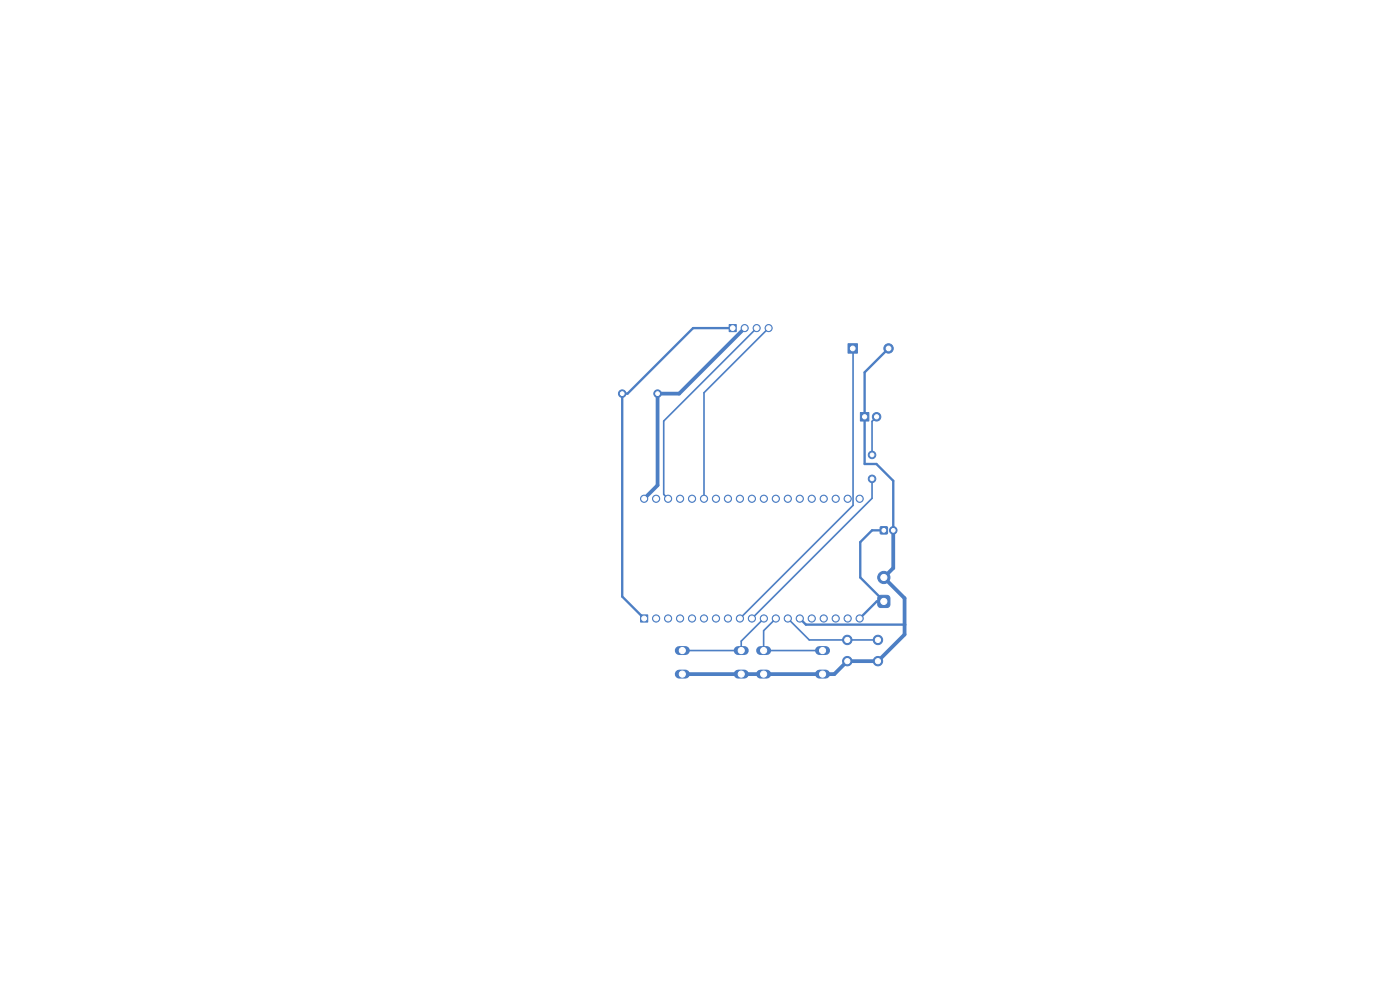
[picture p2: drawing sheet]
<svg xmlns="http://www.w3.org/2000/svg" width="297mm" height="210mm" viewBox="0 0 297 210" stroke-linecap="round" stroke-linejoin="round" font-family="sans-serif">
<path d="M144.1 138h1.3M156.6 138h1.3M161.3 138h1.3M173.8 138h1.4M144.1 143h1.3M156.6 143h1.3M161.3 143h1.3M173.8 143h1.4" fill="none" stroke="#4d7fc4" stroke-width="1.9"/>
<g fill="#4d7fc4" stroke="#4d7fc4" stroke-width=".21">
<path d="M179.9 72.9h2v2h-2z"/>
<path d="M186.3 126.5l.5-.2 1.7 .1 .3 .5-.1 1.7-.5 .3-1.7-.2-.3-.5z"/>
<path d="M135.9 130.4h1.5v1.6h-1.5z"/>
<path d="M186.8 111.8h1.4v1.4h-1.4z"/>
<path d="M154.7 68.8h1.5v1.6h-1.5z"/>
<path d="M182.5 87.5h1.8v1.8h-1.8z"/>
<circle cx="185" cy="96.5" r=".8"/>
<circle cx="185" cy="101.6" r=".8"/>
<circle cx="188.5" cy="73.9" r="1"/>
<circle cx="187.5" cy="122.5" r="1.3"/>
<circle cx="179.7" cy="135.7" r="1"/>
<circle cx="186.2" cy="135.7" r="1"/>
<circle cx="179.7" cy="140.2" r="1"/>
<circle cx="186.3" cy="140.2" r="1"/>
<circle cx="139.2" cy="131.2" r=".76"/>
<circle cx="141.7" cy="131.2" r=".76"/>
<circle cx="144.3" cy="131.2" r=".76"/>
<circle cx="146.8" cy="131.2" r=".76"/>
<circle cx="149.3" cy="131.2" r=".76"/>
<circle cx="151.9" cy="131.2" r=".76"/>
<circle cx="154.4" cy="131.2" r=".76"/>
<circle cx="157" cy="131.2" r=".76"/>
<circle cx="159.5" cy="131.2" r=".76"/>
<circle cx="162" cy="131.2" r=".76"/>
<circle cx="164.6" cy="131.2" r=".76"/>
<circle cx="167.1" cy="131.2" r=".76"/>
<circle cx="169.7" cy="131.2" r=".76"/>
<circle cx="172.2" cy="131.2" r=".76"/>
<circle cx="174.7" cy="131.2" r=".76"/>
<circle cx="177.3" cy="131.2" r=".76"/>
<circle cx="179.8" cy="131.2" r=".76"/>
<circle cx="182.4" cy="131.2" r=".76"/>
<circle cx="182.4" cy="105.8" r=".76"/>
<circle cx="179.8" cy="105.8" r=".76"/>
<circle cx="177.3" cy="105.8" r=".76"/>
<circle cx="174.7" cy="105.8" r=".76"/>
<circle cx="172.2" cy="105.8" r=".76"/>
<circle cx="169.7" cy="105.8" r=".76"/>
<circle cx="167.1" cy="105.8" r=".76"/>
<circle cx="164.6" cy="105.8" r=".76"/>
<circle cx="162" cy="105.8" r=".76"/>
<circle cx="159.5" cy="105.8" r=".76"/>
<circle cx="157" cy="105.8" r=".76"/>
<circle cx="154.4" cy="105.8" r=".76"/>
<circle cx="151.9" cy="105.8" r=".76"/>
<circle cx="149.3" cy="105.8" r=".76"/>
<circle cx="146.8" cy="105.8" r=".76"/>
<circle cx="144.3" cy="105.8" r=".76"/>
<circle cx="141.7" cy="105.8" r=".76"/>
<circle cx="139.2" cy="105.8" r=".76"/>
<circle cx="136.6" cy="105.8" r=".76"/>
<circle cx="189.5" cy="112.5" r=".8"/>
<circle cx="158" cy="69.6" r=".75"/>
<circle cx="160.5" cy="69.6" r=".75"/>
<circle cx="163.1" cy="69.6" r=".75"/>
<circle cx="186" cy="88.4" r=".9"/>
<circle cx="139.5" cy="83.5" r=".8"/>
<circle cx="132" cy="83.5" r=".8"/>
</g>
<path d="M160.5 69.6l-19.7 19.7v15.6l.9 .9M163.1 69.6l-13.8 13.7v22.5M180.9 73.9l.1 33.3-24 24M186 88.4l-1 1v7.1M185 101.6v4.1l-25.5 25.5M162 131.2l-4.8 4.8v2h-12.5M164.6 131.2l-2.6 2.6v4.2h12.5M167.1 131.2l4.6 4.6h14.6" fill="none" stroke="#4d7fc4" stroke-width=".35"/>
<path d="M158 69.6l-13.9 13.9h-4.6v19.5l-2.9 2.8M189.5 112.5v8l-2 2 4.4 4.4v7.7l-5.6 5.7h-6.5l-2.8 2.7h-32.3" fill="none" stroke="#4d7fc4" stroke-width=".8"/>
<path d="M155.4 69.6h-8.4l-13.9 13.9h-1.1v43.1l4.6 4.6M188.5 73.9l-5.1 5.1v19.4h2.5l3.6 3.6v10.5M187.5 112.5h-2.5l-2.5 2.5v7.5l5 5.1h-1.5l-3.6 3.6M169.7 131.2l1.3 1.3h20.9" fill="none" stroke="#4d7fc4" stroke-width=".5"/>
<path d="M141.6 105.7l.1 .1" fill="none" stroke="#4d7fc4" stroke-width=".21"/>
<g fill="#fff" stroke="#fff" stroke-width=".21">
<circle cx="144.7" cy="138" r=".65"/>
<circle cx="157.2" cy="138" r=".65"/>
<circle cx="144.7" cy="143" r=".65"/>
<circle cx="157.2" cy="143" r=".65"/>
<circle cx="185" cy="96.5" r=".4"/>
<circle cx="185" cy="101.6" r=".4"/>
<circle cx="180.9" cy="73.9" r=".5"/>
<circle cx="188.5" cy="73.9" r=".5"/>
<circle cx="187.5" cy="127.6" r=".65"/>
<circle cx="187.5" cy="122.5" r=".65"/>
<circle cx="179.8" cy="135.7" r=".55"/>
<circle cx="186.2" cy="135.7" r=".55"/>
<circle cx="179.8" cy="140.3" r=".55"/>
<circle cx="186.2" cy="140.3" r=".55"/>
<circle cx="136.6" cy="131.2" r=".51"/>
<circle cx="139.2" cy="131.2" r=".51"/>
<circle cx="141.7" cy="131.2" r=".51"/>
<circle cx="144.3" cy="131.2" r=".51"/>
<circle cx="146.8" cy="131.2" r=".51"/>
<circle cx="149.3" cy="131.2" r=".51"/>
<circle cx="151.9" cy="131.2" r=".51"/>
<circle cx="154.4" cy="131.2" r=".51"/>
<circle cx="157" cy="131.2" r=".51"/>
<circle cx="159.5" cy="131.2" r=".51"/>
<circle cx="162" cy="131.2" r=".51"/>
<circle cx="164.6" cy="131.2" r=".51"/>
<circle cx="167.1" cy="131.2" r=".51"/>
<circle cx="169.7" cy="131.2" r=".51"/>
<circle cx="172.2" cy="131.2" r=".51"/>
<circle cx="174.7" cy="131.2" r=".51"/>
<circle cx="177.3" cy="131.2" r=".51"/>
<circle cx="179.8" cy="131.2" r=".51"/>
<circle cx="182.4" cy="131.2" r=".51"/>
<circle cx="182.4" cy="105.8" r=".51"/>
<circle cx="179.8" cy="105.8" r=".51"/>
<circle cx="177.3" cy="105.8" r=".51"/>
<circle cx="174.7" cy="105.8" r=".51"/>
<circle cx="172.2" cy="105.8" r=".51"/>
<circle cx="169.7" cy="105.8" r=".51"/>
<circle cx="167.1" cy="105.8" r=".51"/>
<circle cx="164.6" cy="105.8" r=".51"/>
<circle cx="162" cy="105.8" r=".51"/>
<circle cx="159.5" cy="105.8" r=".51"/>
<circle cx="157" cy="105.8" r=".51"/>
<circle cx="154.4" cy="105.8" r=".51"/>
<circle cx="151.9" cy="105.8" r=".51"/>
<circle cx="149.3" cy="105.8" r=".51"/>
<circle cx="146.8" cy="105.8" r=".51"/>
<circle cx="144.3" cy="105.8" r=".51"/>
<circle cx="141.7" cy="105.8" r=".51"/>
<circle cx="139.2" cy="105.8" r=".51"/>
<circle cx="136.6" cy="105.8" r=".51"/>
<circle cx="187.5" cy="112.5" r=".4"/>
<circle cx="189.5" cy="112.5" r=".4"/>
<circle cx="162" cy="138" r=".65"/>
<circle cx="174.5" cy="138" r=".65"/>
<circle cx="162" cy="143" r=".65"/>
<circle cx="174.5" cy="143" r=".65"/>
<circle cx="143.5" cy="70.3" r="1.5"/>
<circle cx="143.5" cy="100" r="1.5"/>
<circle cx="175" cy="70.3" r="1.5"/>
<circle cx="175" cy="100" r="1.5"/>
<circle cx="155.4" cy="69.6" r=".5"/>
<circle cx="158" cy="69.6" r=".5"/>
<circle cx="160.5" cy="69.6" r=".5"/>
<circle cx="163.1" cy="69.6" r=".5"/>
<circle cx="183.4" cy="88.4" r=".45"/>
<circle cx="186" cy="88.4" r=".45"/>
<circle cx="139.5" cy="83.5" r=".4"/>
<circle cx="132" cy="83.5" r=".4"/>
</g>
</svg>
